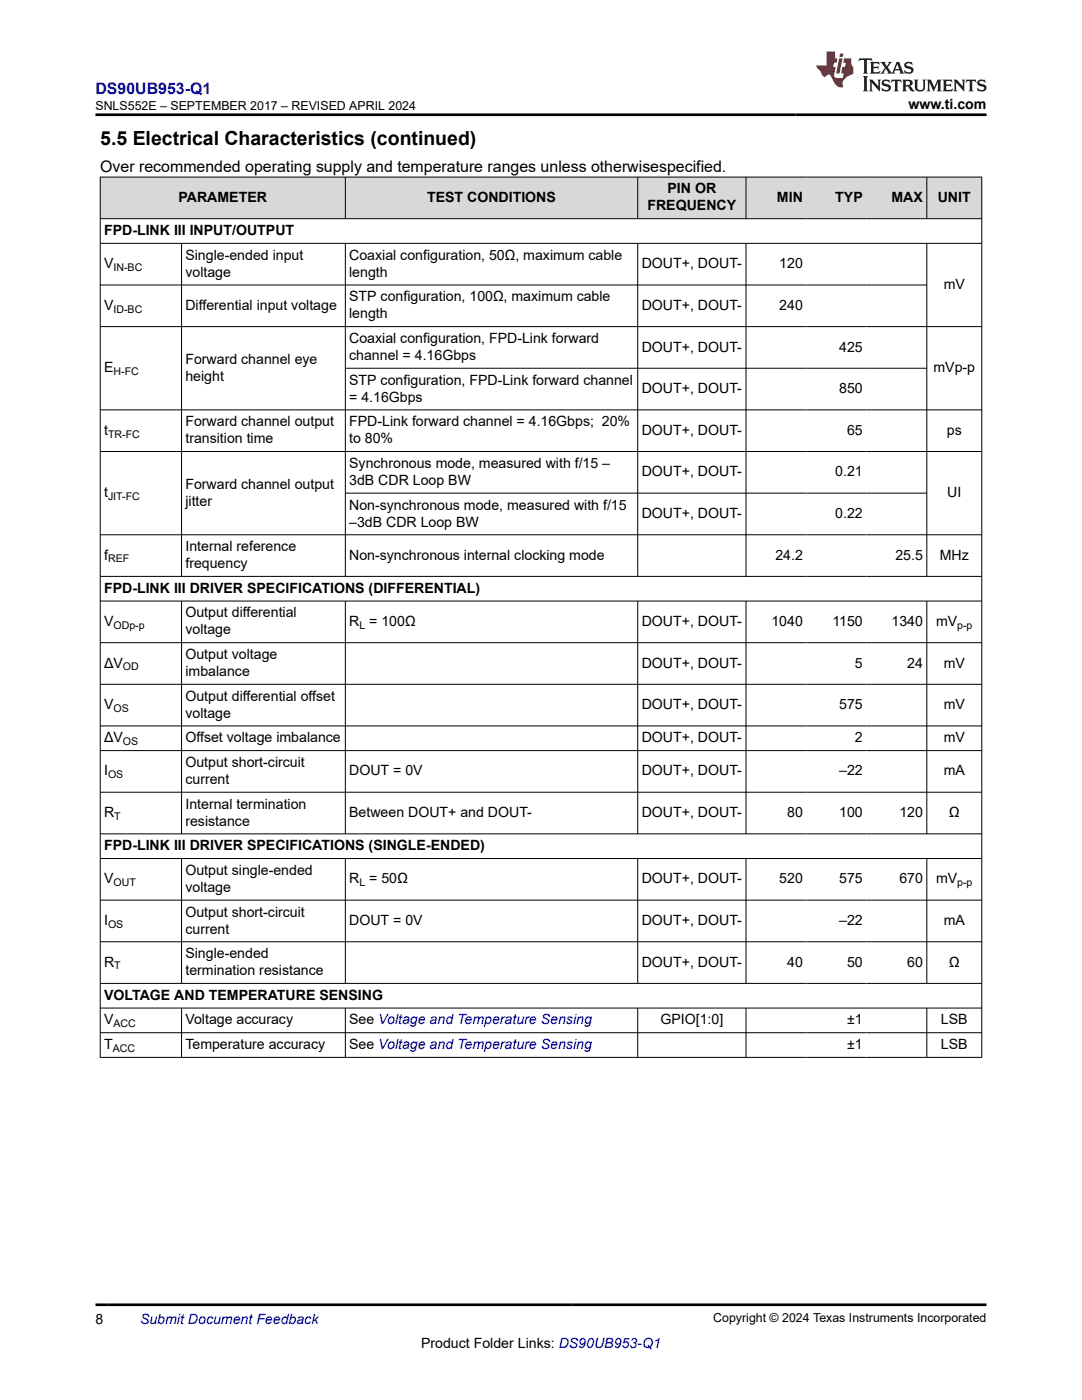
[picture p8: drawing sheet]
<svg xmlns="http://www.w3.org/2000/svg" width="216mm" height="279mm" viewBox="0 0 216 279" stroke-linecap="round" stroke-linejoin="round" font-family="sans-serif">
<defs><g id="words">
<text font-size="3.9" x="20" y="28.8">5.5 Electrical Characteristics (continued)</text>
<text font-size="3.2" fill="#00f" x="19" y="18.7">DS90UB953-Q1</text>
<text font-size="3.2" x="20" y="34.3">Over recommended operating supply and temperature ranges unless otherwisespecified.</text>
<g font-size="2.8">
<text x="181.3" y="21.8">www.ti.com</text>
<text x="35.6" y="40.3">PARAMETER</text>
<text x="85.2" y="40.3">TEST CONDITIONS</text>
<text x="129.2" y="42">FREQUENCY</text>
<text x="133.2" y="38.6">PIN OR</text>
<text x="155" y="40.3">MIN</text>
<text x="166.7" y="40.3">TYP</text>
<text x="177.9" y="40.3">MAX</text>
<text x="187.1" y="40.3">UNIT</text>
<text x="20.8" y="46.9">FPD-LINK III INPUT/OUTPUT</text>
<text x="20.8" y="53.5">V</text>
<text x="37" y="51.8">Single-ended input</text>
<text x="69.7" y="51.8">Coaxial configuration, 50Ω, maximum cable</text>
<text x="128.1" y="53.5">DOUT+, DOUT-</text>
<text x="155.5" y="53.5">120</text>
<text x="37" y="55.2">voltage</text>
<text x="69.7" y="55.2">length</text>
<text x="188.3" y="57.7">mV</text>
<text x="20.8" y="61.8">V</text>
<text x="37" y="61.8">Differential input voltage</text>
<text x="69.7" y="60.2">STP configuration, 100Ω, maximum cable</text>
<text x="69.7" y="63.5">length</text>
<text x="128.1" y="61.8">DOUT+, DOUT-</text>
<text x="155.5" y="61.8">240</text>
<text x="69.7" y="68.5">Coaxial configuration, FPD-Link forward</text>
<text x="69.7" y="71.8">channel = 4.16Gbps</text>
<text x="128.1" y="70.2">DOUT+, DOUT-</text>
<text x="167.5" y="70.2">425</text>
<text x="20.8" y="74.3">E</text>
<text x="37" y="72.6">Forward channel eye</text>
<text x="37" y="76">height</text>
<text x="69.7" y="76.8">STP configuration, FPD-Link forward channel</text>
<text x="186.3" y="74.3">mVp-p</text>
<text x="69.7" y="80.2">= 4.16Gbps</text>
<text x="128.1" y="78.5">DOUT+, DOUT-</text>
<text x="167.5" y="78.5">850</text>
<text x="20.8" y="86.8">t</text>
<text x="37" y="85.1">Forward channel output</text>
<text x="37" y="88.5">transition time</text>
<text x="69.7" y="85.1">FPD-Link forward channel = 4.16Gbps; 20%</text>
<text x="69.7" y="88.5">to 80%</text>
<text x="128.1" y="86.8">DOUT+, DOUT-</text>
<text x="169" y="86.8">65</text>
<text x="188.9" y="86.8">ps</text>
<text x="69.7" y="93.4">Synchronous mode, measured with f/15 –</text>
<text x="128.1" y="95.1">DOUT+, DOUT-</text>
<text x="166.7" y="95.1">0.21</text>
<text x="20.8" y="99.2">t</text>
<text x="37" y="97.5">Forward channel output</text>
<text x="37" y="100.9">jitter</text>
<text x="69.7" y="96.8">3dB CDR Loop BW</text>
<text x="69.7" y="101.7">Non-synchronous mode, measured with f/15</text>
<text x="189" y="99.2">UI</text>
<text x="69.7" y="105.1">–3dB CDR Loop BW</text>
<text x="128.1" y="103.4">DOUT+, DOUT-</text>
<text x="166.7" y="103.4">0.22</text>
<text x="20.8" y="111.7">f</text>
<text x="37" y="110">Internal reference</text>
<text x="37" y="113.4">frequency</text>
<text x="69.7" y="111.7">Non-synchronous internal clocking mode</text>
<text x="154.7" y="111.7">24.2</text>
<text x="178.7" y="111.7">25.5</text>
<text x="187.5" y="111.7">MHz</text>
<text x="20.8" y="118.3">FPD-LINK III DRIVER SPECIFICATIONS (DIFFERENTIAL)</text>
<text x="20.8" y="124.9">V</text>
<text x="37" y="123.2">Output differential</text>
<text x="69.7" y="124.9">R = 100Ω</text>
<text x="128.1" y="124.9">DOUT+, DOUT-</text>
<text x="153.9" y="124.9">1040</text>
<text x="166.1" y="124.9">1150</text>
<text x="177.9" y="124.9">1340</text>
<text x="186.8" y="124.9">mV</text>
<text x="37" y="126.6">voltage</text>
<text x="37" y="131.5">Output voltage</text>
<text x="20.8" y="133.2">ΔV</text>
<text x="37" y="134.9">imbalance</text>
<text x="128.1" y="133.2">DOUT+, DOUT-</text>
<text x="170.6" y="133.2">5</text>
<text x="181" y="133.2">24</text>
<text x="188.3" y="133.2">mV</text>
<text x="20.8" y="141.5">V</text>
<text x="37" y="139.8">Output differential offset</text>
<text x="37" y="143.2">voltage</text>
<text x="128.1" y="141.5">DOUT+, DOUT-</text>
<text x="167.5" y="141.5">575</text>
<text x="188.3" y="141.5">mV</text>
<text x="20.8" y="148.2">ΔV</text>
<text x="37" y="148.2">Offset voltage imbalance</text>
<text x="128.1" y="148.2">DOUT+, DOUT-</text>
<text x="170.6" y="148.2">2</text>
<text x="188.3" y="148.2">mV</text>
<text x="20.8" y="154.8">I</text>
<text x="37" y="153.1">Output short-circuit</text>
<text x="69.7" y="154.8">DOUT = 0V</text>
<text x="128.1" y="154.8">DOUT+, DOUT-</text>
<text x="167.5" y="154.8">–22</text>
<text x="188.3" y="154.8">mA</text>
<text x="37" y="156.5">current</text>
<text x="37" y="161.4">Internal termination</text>
<text x="20.8" y="163.1">R</text>
<text x="37" y="164.8">resistance</text>
<text x="69.7" y="163.1">Between DOUT+ and DOUT-</text>
<text x="128.1" y="163.1">DOUT+, DOUT-</text>
<text x="157.1" y="163.1">80</text>
<text x="167.5" y="163.1">100</text>
<text x="179.5" y="163.1">120</text>
<text x="189.3" y="163.1">Ω</text>
<text x="20.8" y="169.7">FPD-LINK III DRIVER SPECIFICATIONS (SINGLE-ENDED)</text>
<text x="20.8" y="176.3">V</text>
<text x="37" y="174.6">Output single-ended</text>
<text x="37" y="178">voltage</text>
<text x="69.7" y="176.3">R = 50Ω</text>
<text x="128.1" y="176.3">DOUT+, DOUT-</text>
<text x="155.5" y="176.3">520</text>
<text x="167.5" y="176.3">575</text>
<text x="179.5" y="176.3">670</text>
<text x="186.8" y="176.3">mV</text>
<text x="20.8" y="184.6">I</text>
<text x="37" y="182.9">Output short-circuit</text>
<text x="69.7" y="184.6">DOUT = 0V</text>
<text x="128.1" y="184.6">DOUT+, DOUT-</text>
<text x="167.5" y="184.6">–22</text>
<text x="188.3" y="184.6">mA</text>
<text x="37" y="186.3">current</text>
<text x="37" y="191.2">Single-ended</text>
<text x="20.8" y="192.9">R</text>
<text x="37" y="194.6">termination resistance</text>
<text x="128.1" y="192.9">DOUT+, DOUT-</text>
<text x="157.1" y="192.9">40</text>
<text x="169" y="192.9">50</text>
<text x="181" y="192.9">60</text>
<text x="189.3" y="192.9">Ω</text>
<text x="20.8" y="199.5">VOLTAGE AND TEMPERATURE SENSING</text>
<text x="20.8" y="204.5">V</text>
<text x="20.8" y="209.4">T</text>
<text x="37" y="204.5">Voltage accuracy</text>
<text x="37" y="209.4">Temperature accuracy</text>
<text x="69.7" y="204.5">See Voltage and Temperature Sensing</text>
<text x="69.7" y="209.4">See Voltage and Temperature Sensing</text>
<text x="131.8" y="204.5">GPIO[1:0]</text>
<text x="169" y="204.5">±1</text>
<text x="169" y="209.4">±1</text>
<text x="187.7" y="204.5">LSB</text>
<text x="187.7" y="209.4">LSB</text>
<text x="19" y="264.2">8</text>
<text x="84" y="269">Product Folder Links: DS90UB953-Q1</text>
</g>
<text font-size="2.8" fill="#00f" x="27.9" y="264.2">Submit Document Feedback</text>
<g font-size="2.5">
<text x="19" y="21.9">SNLS552E – SEPTEMBER 2017 – REVISED APRIL 2024</text>
<text x="142.3" y="263.9">Copyright © 2024 Texas Instruments Incorporated</text>
</g>
<g font-size="2.1">
<text x="22.6" y="54.1">IN-BC</text>
<text x="22.6" y="62.4">ID-BC</text>
<text x="22.6" y="74.9">H-FC</text>
<text x="21.6" y="87.3">TR-FC</text>
<text x="21.6" y="99.8">JIT-FC</text>
<text x="21.6" y="112.3">REF</text>
<text x="22.6" y="125.5">ODp-p</text>
<text x="71.7" y="125.5">L</text>
<text x="191" y="125.5">p-p</text>
<text x="24.5" y="133.8">OD</text>
<text x="22.6" y="142.1">OS</text>
<text x="24.5" y="148.7">OS</text>
<text x="21.6" y="155.3">OS</text>
<text x="22.8" y="163.6">T</text>
<text x="22.6" y="176.9">OUT</text>
<text x="71.7" y="176.9">L</text>
<text x="191" y="176.9">p-p</text>
<text x="21.6" y="185.2">OS</text>
<text x="22.8" y="193.5">T</text>
<text x="22.5" y="209.9">ACC</text>
<text x="22.6" y="205">ACC</text>
</g>
</g></defs>
<g fill="#d8d8d8">
<path d="M20 35.3h175.9v8.3h-175.9z" fill-rule="evenodd"/>
<path d="M20.1 35.4h48.7v8.2h-48.7z" fill-rule="evenodd"/>
<path d="M69 35.4h58.2v8.2h-58.2z" fill-rule="evenodd"/>
<path d="M127.3 35.4h21.5v8.2h-21.5z" fill-rule="evenodd"/>
<path d="M148.9 35.4h12v8.2h-12z" fill-rule="evenodd"/>
<path d="M160.9 35.4h12v8.2h-12z" fill-rule="evenodd"/>
<path d="M172.9 35.4h12v8.2h-12z" fill-rule="evenodd"/>
<path d="M185 35.4h10.8v8.2h-10.8z" fill-rule="evenodd"/>
</g>
<g fill="none" stroke="#000" stroke-width=".2">
<path d="M19.9 35.3h176.1M20 35.3v175.8M68.9 35.3v8.4M127.3 35.3v8.4M148.9 35.3v8.4M184.9 35.3v8.4M195.9 35.3v175.8M19.9 43.6h176.1M19.9 48.6h176.1M19.9 56.9h165.1M36.2 48.6v66.5M68.9 48.6v66.5"/>
<path d="M127.3 48.6v66.5M148.9 48.6v66.5M184.9 48.6v66.5M19.9 65.2h176.1M68.9 73.5h116.1M19.9 81.8h176.1M19.9 90.1h176.1M68.9 98.4h116.1M19.9 106.7h176.1M19.9 115h176.1M19.9 120h176.1M36.2 120v46.5"/>
<path d="M68.9 120v46.5M127.3 120v46.5M148.9 120v46.5M184.9 120v46.5M19.9 128.3h176.1M19.9 136.6h176.1M19.9 144.9h176.1M19.9 149.8h176.1M19.9 158.1h176.1M19.9 166.4h176.1M19.9 171.3h176.1M19.9 179.6h176.1"/>
<path d="M36.2 171.3v25M68.9 171.3v25M127.3 171.3v25M148.9 171.3v25M184.9 171.3v25M19.9 188h176.1M19.9 196.3h176.1M19.9 201.2h176.1M19.9 206.1h176.1M19.9 211h176.1M36.2 201.2v9.9M68.9 201.2v9.9"/>
<path d="M127.3 201.2v9.9M148.9 201.2v9.9M184.9 201.2v9.9"/>
</g>
<path d="M171.5 11.6l-.2 .6 .5-.2h.6v.1v2.2l-.2 .4h1l-.2-.4v-2.2v-.1h.5l.5 .2-.1-.6zM173.6 12.4l.2 .3v1.6l-.2 .4h1.9l.1-.6a1.08 1.08 0 0 1-1.3 .2v-.7h.6l.4 .2v-.7l-.4 .2h-.6v-.5l.2-.2a1 1 0 0 1 1 .3l-.1-.5zM175.7 12.4l.9 1.1-1 1.2h.9l-.2-.2 .5-.8 .4 .8-.2 .2h1.6l-.2-.2 .2-.5h.9l.1 .5-.1 .2h.9l-.2-.4-.8-1.9h-.5l-.9 2.1-.9-1.1 .9-1h-.8l.2 .2-.4 .6-.4-.6 .2-.2zM179 12.8l.4 1h-.7zM180.7 12.5a.65 .65 0 0 0-.2 .7 .65 .65 0 0 0 .6 .5l.6 .1 .1 .3a.79 .79 0 0 1-.7 .4 .79 .79 0 0 1-.7-.5l.1 .7 .2-.1a.93 .93 0 0 0 1.1 0 .93 .93 0 0 0 .4-.9 1.46 1.46 0 0 0-1.2-.6l-.1-.3a1.09 1.09 0 0 1 1.2 .2l-.2-.6-.1 .1-.5-.2zM172.2 15.2l.2 .4v2.2l-.2 .4h1l-.2-.4v-2.2l.2-.4zM173.4 15.9l.2 .4v1.5l-.2 .4h.8l-.3-.4 .1-1.3 1.6 1.8v-2l.2-.4h-.7l.1 .2 .1 1.1-1.2-1.3zM176.2 16a.65 .65 0 0 0-.2 .8 .65 .65 0 0 0 .6 .4l.6 .2 .1 .2a.79 .79 0 0 1-.7 .4 .79 .79 0 0 1-.7-.5l.1 .7 .2-.1a.93 .93 0 0 0 1.1 .1 .93 .93 0 0 0 .4-1 1.46 1.46 0 0 0-1.2-.5l-.1-.4a1.09 1.09 0 0 1 1.2 .2l-.1-.6-.2 .1-.5-.1zM177.9 15.9l-.1 .6a.63 .63 0 0 1 .8-.3v1.6l-.3 .4h1l-.2-.4v-1.6a.66 .66 0 0 1 .8 .3l-.1-.6zM180 15.9l.2 .4v1.5l-.2 .4h1l-.2-.2-.1-.7h.5l.1 .2a.79 .79 0 0 0 1.2 .6l-1-.9a.61 .61 0 0 0 .6-.6 .61 .61 0 0 0-.5-.7zM180.8 16.2h.1a.47 .47 0 0 1 .5 .1 .47 .47 0 0 1 .1 .5l-.1 .1-.7 .1zM182.3 15.9l.2 .2a2.27 2.27 0 0 0 .4 2 1.04 1.04 0 0 0 1.7-.7v-1.3l.2-.2h-.8l.2 .4v1.1a.6 .6 0 0 1-.6 .6 .6 .6 0 0 1-.6-.6v-1.1l.3-.4zM184.9 15.9l.2 .4v1.5l-.2 .4h.8l-.3-.4v-1.4l.9 1.9 .9-1.9v1.4l-.3 .4h1l-.2-.4v-1.5l.2-.4h-.8l-.7 1.5-.6-1.5zM188.1 15.9l.2 .4v1.5l-.2 .4h1.9l.1-.6a1.09 1.09 0 0 1-1.3 .2v-.7h.6l.4 .2v-.6l-.4 .2h-.6v-.6l.2-.1a1.01 1.01 0 0 1 1 .3l-.1-.6zM190.2 15.9l.3 .4v1.5l-.3 .4h.8l-.2-.4v-1.3l1.6 1.8v-2l.2-.4h-.7l.2 .2v1.1l-1.2-1.3zM192.8 15.9l-.1 .6a.63 .63 0 0 1 .8-.3v1.6l-.3 .4h1l-.2-.4v-1.6a.66 .66 0 0 1 .8 .3l-.1-.6zM195.2 16a.65 .65 0 0 0-.2 .8 .65 .65 0 0 0 .6 .4l.6 .2 .2 .2a.79 .79 0 0 1-.7 .4 .79 .79 0 0 1-.7-.5l.1 .7 .2-.1a.93 .93 0 0 0 1 .1 .93 .93 0 0 0 .5-1 1.46 1.46 0 0 0-1.3-.5v-.4a1.09 1.09 0 0 1 1.2 .2l-.2-.6-.2 .1-.5-.1z" fill="#231f20"/>
<path d="M164.9 10.3v2.7h-2l.1 .4 .8 1a.95 .95 0 0 0 1 .9 .59 .59 0 0 1 .5-.4 .59 .59 0 0 1 .5 .3l.4 .8a1.59 1.59 0 0 0 2.1 1.4 1.61 1.61 0 0 1 1-2.3l1-.3-.1-1.5a1.59 1.59 0 0 1-.3-1.7h-1.5l-.2 .9h.6l-.2 .9h-.5l-.2 .9v.3l.4 .1-.1 .9h-.7a.73 .73 0 0 1-1-.7l.3-1.5h-.5l.1-.9h.5l.2-.9h-.5v-1.3zM167.4 11.6l-.6 3.1h.7l.6-3.1zM167.6 10.7l-.1 .6h.7l.1-.6z" fill="#ed1c24"/>
<path d="M19 22.9h177.8M19 260.4h177.8" fill="none" stroke="#000" stroke-width=".53"/>
<use href="#words"/>
</svg>
